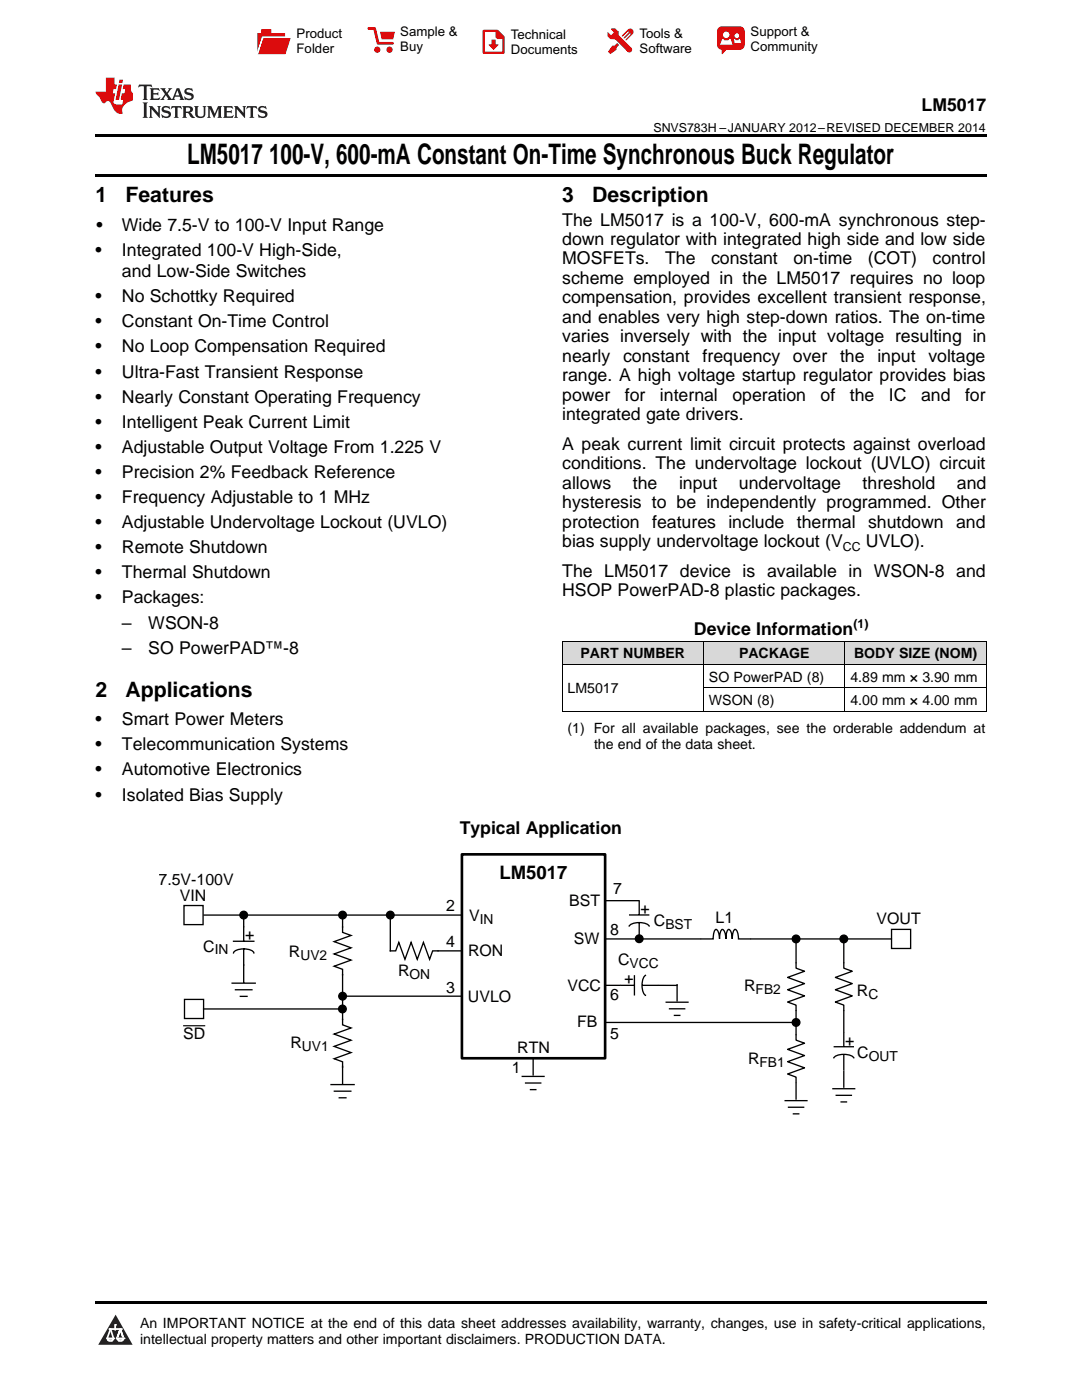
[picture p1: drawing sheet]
<svg xmlns="http://www.w3.org/2000/svg" width="216mm" height="279mm" viewBox="0 0 216 279" stroke-linecap="round" stroke-linejoin="round" font-family="sans-serif">
<defs><g id="words">
<g font-size="5.6">
<text x="37.3" y="32.8">LM5017</text>
<text x="53.7" y="32.8">100-V, 600-mA Constant On-Time Synchronous Buck Regulator</text>
</g>
<g font-size="4.2">
<text x="19" y="40.4">1</text>
<text x="25" y="40.4">Features</text>
<text x="112.2" y="40.4">3</text>
<text x="118.2" y="40.4">Description</text>
<text x="19" y="139">2</text>
<text x="25" y="139">Applications</text>
</g>
<text font-size="3.7" x="99.7" y="175.5">LM5017</text>
<g font-size="3.5">
<text x="183.9" y="22.2">LM5017</text>
<text x="19.2" y="46.1">•</text>
<text x="24.3" y="46.1">Wide 7.5-V to 100-V Input Range</text>
<text x="112.2" y="45">The LM5017 is a 100-V, 600-mA synchronous step-</text>
<text x="19" y="51.1">•</text>
<text x="24.3" y="51.1">Integrated 100-V High-Side,</text>
<text x="112.2" y="48.9">down regulator with integrated high side and low side</text>
<text x="112.2" y="52.8">MOSFETs.</text>
<text x="132.7" y="52.8">The</text>
<text x="141.9" y="52.8">constant</text>
<text x="158.3" y="52.8">on-time</text>
<text x="173.2" y="52.8">(COT)</text>
<text x="186.1" y="52.8">control</text>
<text x="24.3" y="55.3">and Low-Side Switches</text>
<text x="112.2" y="56.7">scheme employed in the LM5017 requires no loop</text>
<text x="19" y="60.3">•</text>
<text x="19" y="65.3">•</text>
<text x="24.3" y="60.3">No Schottky Required</text>
<text x="24.3" y="65.3">Constant On-Time Control</text>
<text x="112.2" y="60.5">compensation, provides excellent transient response,</text>
<text x="112.2" y="64.4">and enables very high step-down ratios. The on-time</text>
<text x="19" y="70.3">•</text>
<text x="24.3" y="70.3">No Loop Compensation Required</text>
<text x="112.2" y="68.3">varies inversely with the input voltage resulting in</text>
<text x="19" y="75.4">•</text>
<text x="24.3" y="75.4">Ultra-Fast Transient Response</text>
<text x="112.2" y="72.2">nearly</text>
<text x="112.2" y="76.1">range. A high voltage startup regulator provides bias</text>
<text x="124.3" y="72.2">constant</text>
<text x="140.2" y="72.2">frequency</text>
<text x="158.2" y="72.2">over</text>
<text x="167.6" y="72.2">the</text>
<text x="175.1" y="72.2">input</text>
<text x="185.3" y="72.2">voltage</text>
<text x="19" y="80.4">•</text>
<text x="24.3" y="80.4">Nearly Constant Operating Frequency</text>
<text x="112.2" y="79.9">power</text>
<text x="112.2" y="83.8">integrated gate drivers.</text>
<text x="124.7" y="79.9">for</text>
<text x="131.7" y="79.9">internal</text>
<text x="146.1" y="79.9">operation</text>
<text x="163.7" y="79.9">of</text>
<text x="169.6" y="79.9">the</text>
<text x="177.4" y="79.9">IC</text>
<text x="183.8" y="79.9">and</text>
<text x="192.6" y="79.9">for</text>
<text x="19" y="85.4">•</text>
<text x="24.3" y="85.4">Intelligent Peak Current Limit</text>
<text x="112.2" y="89.8">A peak current limit circuit protects against overload</text>
<text x="19" y="90.4">•</text>
<text x="19" y="95.4">•</text>
<text x="24.3" y="90.4">Adjustable Output Voltage From 1.225 V</text>
<text x="24.3" y="95.4">Precision 2% Feedback Reference</text>
<text x="112.2" y="93.7">conditions. The undervoltage lockout (UVLO) circuit</text>
<text x="19" y="100.4">•</text>
<text x="24.3" y="100.4">Frequency Adjustable to 1 MHz</text>
<text x="112.2" y="97.5">allows</text>
<text x="112.2" y="101.4">hysteresis to be independently programmed. Other</text>
<text x="126.3" y="97.5">the</text>
<text x="135.5" y="97.5">input</text>
<text x="147.4" y="97.5">undervoltage</text>
<text x="172.1" y="97.5">threshold</text>
<text x="190.9" y="97.5">and</text>
<text x="19" y="105.4">•</text>
<text x="24.3" y="105.4">Adjustable Undervoltage Lockout (UVLO)</text>
<text x="112.2" y="105.3">protection</text>
<text x="130.1" y="105.3">features</text>
<text x="145.3" y="105.3">include</text>
<text x="159" y="105.3">thermal</text>
<text x="173.2" y="105.3">shutdown and</text>
<text x="19" y="110.4">•</text>
<text x="24.3" y="110.4">Remote Shutdown</text>
<text x="112.2" y="109.2">bias supply undervoltage lockout (V</text>
<text x="172.8" y="109.2">UVLO).</text>
<text x="19" y="115.4">•</text>
<text x="24.3" y="115.4">Thermal Shutdown</text>
<text x="112.2" y="115.1">The LM5017 device is available in WSON-8 and</text>
<text x="112.2" y="119">HSOP PowerPAD-8 plastic packages.</text>
<text x="19" y="120.4">•</text>
<text x="24.3" y="120.4">Packages:</text>
<text x="24.3" y="125.5">–</text>
<text x="29.6" y="125.5">WSON-8</text>
<text x="24.3" y="130.6">–</text>
<text x="29.6" y="130.6">SO PowerPAD™-8</text>
<text x="138.5" y="126.8">Device Information</text>
<text x="19" y="144.7">•</text>
<text x="19" y="149.8">•</text>
<text x="24.3" y="144.7">Smart Power Meters</text>
<text x="24.3" y="149.8">Telecommunication Systems</text>
<text x="19" y="154.8">•</text>
<text x="24.3" y="154.8">Automotive Electronics</text>
<text x="19" y="159.8">•</text>
<text x="24.3" y="159.8">Isolated Bias Supply</text>
<text x="91.7" y="166.5">Typical Application</text>
</g>
<g font-size="3.2">
<text x="31.6" y="176.5">7.5V-100V</text>
<text x="35.9" y="179.7">VIN</text>
<text x="122.3" y="178.5">7</text>
<text x="89" y="181.8">2</text>
<text x="93.6" y="183.9">V</text>
<text x="113.6" y="180.9">BST</text>
<text x="127.8" y="182.4">+</text>
<text x="130.5" y="184.8">C</text>
<text x="142.8" y="184.3">L1</text>
<text x="174.9" y="184.5">VOUT</text>
<text x="40.6" y="189.9">C</text>
<text x="48.9" y="187.7">+</text>
<text x="57.6" y="190.9">R</text>
<text x="89" y="189">4</text>
<text x="93.4" y="190.8">RON</text>
<text x="114.5" y="188.3">SW</text>
<text x="121.8" y="186.6">8</text>
<text x="79.4" y="194.9">R</text>
<text x="113.2" y="197.9">VCC</text>
<text x="123.3" y="192.6">C</text>
<text x="126.4" y="196.4" transform="rotate(-90 126.4 196.4)">+</text>
<text x="148.5" y="197.8">R</text>
<text x="89" y="198.1">3</text>
<text x="93.4" y="200">UVLO</text>
<text x="121.8" y="199.7">6</text>
<text x="171" y="198.8">R</text>
<text x="36.5" y="207.4">SD</text>
<text x="57.9" y="209.3">R</text>
<text x="115.1" y="205">FB</text>
<text x="121.8" y="207.3">5</text>
<text x="168.6" y="208.7">+</text>
<text x="102.1" y="214.2">1</text>
<text x="103.2" y="210.1">RTN</text>
<text x="149.3" y="212.4">R</text>
<text x="171" y="211.2">C</text>
</g>
<g font-size="2.8">
<text x="115.8" y="131.4">PART NUMBER</text>
<text x="147.5" y="131.4">PACKAGE</text>
<text x="170.4" y="131.4">BODY SIZE (NOM)</text>
<text x="141.5" y="136.1">SO PowerPAD (8)</text>
<text x="169.7" y="136.1">4.89 mm × 3.90 mm</text>
<text x="113.2" y="138.4">LM5017</text>
<text x="141.5" y="140.7">WSON (8)</text>
<text x="169.7" y="140.7">4.00 mm × 4.00 mm</text>
<text x="113.2" y="146.2">(1) For all available packages, see the orderable addendum at</text>
<text x="118.5" y="149.4">the end of the data sheet.</text>
<text x="95.7" y="184.5">IN</text>
<text x="132.8" y="185.4">BST</text>
<text x="42.9" y="190.5">IN</text>
<text x="59.9" y="191.5">UV2</text>
<text x="81.7" y="195.5">ON</text>
<text x="125.6" y="193.2">VCC</text>
<text x="150.8" y="198.4">FB2</text>
<text x="173.3" y="199.4">C</text>
<text x="60.2" y="209.8">UV1</text>
<text x="151.5" y="213">FB1</text>
<text x="173.3" y="211.7">OUT</text>
<text x="27.9" y="265">An IMPORTANT NOTICE at the end of this data sheet addresses availability, warranty, changes, use in safety-critical applications,</text>
<text x="27.9" y="268.2">intellectual property matters and other important disclaimers. PRODUCTION DATA.</text>
</g>
<g font-size="2.6">
<text x="59.2" y="7.6">Product</text>
<text x="59.2" y="10.6">Folder</text>
<text x="79.9" y="7.3">Sample &amp;</text>
<text x="79.9" y="10.2">Buy</text>
<text x="101.9" y="7.8">Technical</text>
<text x="101.9" y="10.8">Documents</text>
<text x="127.6" y="7.6">Tools &amp;</text>
<text x="127.6" y="10.6">Software</text>
<text x="149.8" y="7.2">Support &amp;</text>
<text x="149.8" y="10.2">Community</text>
</g>
<g font-size="2.5">
<text x="130.4" y="26.3">SNVS783H –JANUARY 2012–REVISED DECEMBER 2014</text>
<text x="168.2" y="109.9">CC</text>
<text x="170.3" y="125.3">(1)</text>
</g>
</g></defs>
<g fill="#d8d8d8">
<path d="M112.2 128h28.2v4.7h-28.2z"/>
<path d="M140.4 128h28.2v4.7h-28.2z"/>
<path d="M168.6 128h28.2v4.7h-28.2z"/>
</g>
<path d="M23.1 262.4l3.4 6h-6.9z" fill="#231f20"/>
<path d="M21.4 267.1h1.2l-.3 .5h-.3a.55 .55 0 0 1-.6-.5z" fill-rule="evenodd" fill="#fff"/>
<path d="M21.4 267.1h1.2l-.3 .5h-.3a.55 .55 0 0 1-.6-.5z" fill="none" stroke="#231f20" stroke-width=".34"/>
<path d="M21.4 267.1l1.2 .1-.3 .4h-.5z" fill="none" stroke="#fff" stroke-width=".34"/>
<path d="M23 265.3h.1" fill="none" stroke="#fff" stroke-width=".34"/>
<path d="M23 264.4v.9z" fill="#fff"/>
<path d="M23 264.4v.9z" fill="none" stroke="#fff" stroke-width=".34"/>
<circle cx="23" cy="264.4" r=".17" fill="#fff"/>
<path d="M21.9 265.2h.1" fill="none" stroke="#fff" stroke-width=".34"/>
<path d="M21.9 265.2h2.3z" fill="#fff"/>
<path d="M21.9 265.2h2.3z" fill="none" stroke="#fff" stroke-width=".34"/>
<circle cx="24.2" cy="265.2" r=".17" fill="#fff"/>
<path d="M23.3 267.1h.1" fill="none" stroke="#fff" stroke-width=".34"/>
<path d="M24 265.2l-.7 1.9z" fill="#fff"/>
<path d="M24 265.2l-.7 1.9z" fill="none" stroke="#fff" stroke-width=".34"/>
<path d="M24 265.2l.7 1.9z" fill="#fff"/>
<path d="M24 265.2l.7 1.9z" fill="none" stroke="#fff" stroke-width=".34"/>
<path d="M24.6 267.1h.1" fill="none" stroke="#fff" stroke-width=".34"/>
<circle cx="21.4" cy="267.1" r=".17" fill="#fff"/>
<path d="M22.1 265.2l-.7 1.9z" fill="#fff"/>
<path d="M22.1 265.2l-.7 1.9z" fill="none" stroke="#fff" stroke-width=".34"/>
<path d="M22.1 265.2l.5 1.9z" fill="#fff"/>
<path d="M22.1 265.2l.5 1.9z" fill="none" stroke="#fff" stroke-width=".34"/>
<circle cx="22.6" cy="267.1" r=".17" fill="#fff"/>
<path d="M23.4 267.1h1.3a.65 .65 0 0 1-.7 .5 .65 .65 0 0 1-.6-.5z" fill-rule="evenodd" fill="#fff"/>
<path d="M23.4 267.1h1.3a.65 .65 0 0 1-.7 .5 .65 .65 0 0 1-.6-.5z" fill="none" stroke="#231f20" stroke-width=".34"/>
<path d="M23.4 267.1h1.3l-.4 .5h-.6z" fill="none" stroke="#fff" stroke-width=".34"/>
<path d="M23.3 267.1h.1" fill="none" stroke="#fff" stroke-width=".34"/>
<circle cx="24.7" cy="267.1" r=".17" fill="#fff"/>
<path d="M19 259.7h177.8v.5h-177.8z" fill="#000"/>
<path d="M46.6 190.2a2.52 2.52 0 0 1 2.6-.8 1.52 1.52 0 0 1 1.5 .8M46.6 187.9h4.1M48.6 185v2.9M48.6 189.4v3.2M68.4 185v1.1l1.7 .6-3.4 1.2 3.4 1.3-3.4 1.2 3.4 1.2-3.4 1.2 1.7 .6v1.1M77.9 189.8h1.1l.6-1.7 1.2 3.4 1.2-3.4 1.3 3.4 1.2-3.4 1.2 3.4 .6-1.7h1.1M68.4 203.5v1l1.7 .6-3.4 1.3 3.4 1.2-3.4 1.2 3.4 1.3-3.4 1.2 1.7 .6v1.1" fill="none" stroke="#000" stroke-width=".26"/>
<path d="M92.2 170.5h28.5v40.7h-28.5z" fill-rule="evenodd" fill="#fff"/>
<path d="M92.2 170.5h28.5v40.7h-28.5z" fill="none" stroke="#000" stroke-width=".53"/>
<g fill="none" stroke="#000" stroke-width=".26">
<path d="M120.7 179.7h6.8v2.9M36.7 180.7h3.8v3.8h-3.8zM36.8 199.5h3.8v3.8h-3.8zM40.7 182.6h51.6M46.3 196.2h4.6M47 197.5h3.3M48 198.8h1.3M48.6 182.6v2.4M48.6 192.6v3.4M68.4 182.6v2.4M68.4 194.5v9M68.4 198.8h23.8"/>
<path d="M77.9 182.6v7.2M87.4 189.8h4.8M120.7 187.4h21.6v-.6a1.41 1.41 0 0 1 .6-1.3 .8 .8 0 0 1 .5 .8l.2 1.1v-.6a1.4 1.4 0 0 1 .5-1.3 1.42 1.42 0 0 1 .7 1.3v.6l.1-.6a1.4 1.4 0 0 1 .5-1.3 1.42 1.42 0 0 1 .7 1.3v.6v-.6a1.4 1.4 0 0 1 .6-1.3 1.34 1.34 0 0 1 .6 1.3l.1 .6h30.5M120.7 196.6h5.9M125.5 184.9a2.52 2.52 0 0 1 2.7-.7 1.53 1.53 0 0 1 1.4 .7M125.5 182.6h4.1M126.6 194.6v4.1M127.5 184.1v3.2M128.1 196.6l7 .1M128.9 194.6a2.51 2.51 0 0 0-.7 2.7 1.52 1.52 0 0 0 .7 1.4M135.1 196.4v3.4M158.8 187.4v5.8l1.7 .6-3.3 1.3 3.3 1.2-3.3 1.2 3.3 1.3-3.3 1.2 1.6 .6v7l1.7 .6-3.3 1.2 3.3 1.3-3.3 1.2 3.3 1.2-3.3 1.2 1.6 .7v4.5"/>
<path d="M168.4 187.4v5.8l1.7 .6-3.4 1.3 3.4 1.2-3.4 1.2 3.4 1.3-3.4 1.2 1.7 .6v8.3M177.9 185.5h3.8v3.8h-3.8zM40.6 201.4h27.8M66.1 216.5h4.6M66.7 217.8h3.3M67.7 219.1h1.3M68.4 212.8v3.5M104.1 214.8h4.6M104.7 216.1h3.3M105.7 217.5h1.4M106.4 211.2v3.4M120.7 204.1h38.1"/>
<path d="M132.8 200h4.6M133.5 201.3h3.3M134.4 202.6h1.4M156.5 219.7h4.7M166.1 217.3h4.6M166.3 211.2a2.51 2.51 0 0 1 2.7-.7 1.53 1.53 0 0 1 1.4 .7M166.3 208.9h4.1M166.7 218.6h3.3M167.7 219.9h1.3M168.4 210.4v6.7M157.2 221h3.3M158.2 222.3h1.3"/>
<circle cx="48.6" cy="182.6" r=".76"/>
<circle cx="68.4" cy="198.8" r=".76"/>
<circle cx="68.4" cy="182.6" r=".76"/>
<circle cx="77.9" cy="182.6" r=".76"/>
<circle cx="127.5" cy="187.3" r=".76"/>
<circle cx="158.8" cy="187.4" r=".76"/>
<circle cx="168.4" cy="187.4" r=".76"/>
<circle cx="68.3" cy="201.4" r=".76"/>
<circle cx="158.8" cy="204.1" r=".76"/>
</g>
<g fill="#000">
<circle cx="48.6" cy="182.6" r=".76"/>
<circle cx="68.4" cy="198.8" r=".76"/>
<circle cx="68.4" cy="182.6" r=".76"/>
<circle cx="77.9" cy="182.6" r=".76"/>
<circle cx="127.5" cy="187.3" r=".76"/>
<circle cx="158.8" cy="187.4" r=".76"/>
<circle cx="168.4" cy="187.4" r=".76"/>
<circle cx="68.3" cy="201.4" r=".76"/>
<circle cx="158.8" cy="204.1" r=".76"/>
</g>
<path d="M36.5 204.7h4.5" fill="none" stroke="#000" stroke-width=".23"/>
<path d="M112.2 132.6h84.6M112.2 128h84.6M112.2 128v14M140.4 128v14M140.4 137.3h56.4M168.6 128v14M196.8 128v14M112.2 141.9h84.6" fill="none" stroke="#000" stroke-width=".2"/>
<path d="M19 34.8h177.8v.5h-177.8zM19 26.8h177.8v.6h-177.8z" fill="#000"/>
<path d="M27.7 16.9l-.1 .6 .6-.3h.5v.2v2.2l-.2 .4h1l-.2-.4v-2.2v-.2h.5l.6 .3-.2-.6zM29.9 17.6l.2 .4v1.6l-.2 .4h1.9l.1-.6a1.09 1.09 0 0 1-1.3 .1v-.6h.6l.4 .2v-.7l-.2 .2h-.8v-.6l.2-.1a1.01 1.01 0 0 1 1 .3l-.1-.6zM32 17.6l.9 1.2-1 1.2h.9l-.2-.3 .5-.7 .5 .7-.3 .3h1.7l-.2-.3 .1-.4h1l.1 .4-.2 .3h1l-.3-.4-.7-2h-.5l-1 2.2-.8-1.1 .9-1.1h-.9l.2 .2-.4 .7-.4-.7 .2-.2zM35.4 18l.4 1h-.8zM37 17.7a.66 .66 0 0 0-.2 .8 .66 .66 0 0 0 .6 .4l.7 .2 .1 .2a.8 .8 0 0 1-.7 .4 .8 .8 0 0 1-.7-.5l.1 .8 .2-.2a.94 .94 0 0 0 1.1 .1 .94 .94 0 0 0 .4-.9 1.48 1.48 0 0 0-1.3-.6v-.4a1.1 1.1 0 0 1 1.2 .2l-.2-.6-.2 .1-.5-.1zM28.5 20.4l.2 .4v2.3l-.2 .4h1l-.2-.4v-2.3l.2-.4zM29.7 21.2l.2 .4v1.5l-.2 .4h.8l-.3-.4 .1-1.3 1.6 1.8v-2l.2-.4h-.7l.2 .2v1.1l-1.2-1.3zM32.5 21.3a.66 .66 0 0 0-.2 .8 .66 .66 0 0 0 .6 .4l.6 .2 .2 .2a.8 .8 0 0 1-.8 .4 .8 .8 0 0 1-.7-.5l.2 .7 .2-.1a.94 .94 0 0 0 1 .1 .94 .94 0 0 0 .5-1 1.47 1.47 0 0 0-1.3-.6l-.1-.3a1.1 1.1 0 0 1 1.3 .2l-.2-.6-.2 .1-.5-.2zM34.3 21.2l-.2 .6a.64 .64 0 0 1 .8-.3v1.6l-.2 .4h1l-.3-.4 .1-1.6a.66 .66 0 0 1 .8 .3l-.2-.6zM36.3 21.2l.3 .4v1.5l-.3 .4h1l-.2-.2v-.7h.5l.1 .1a.8 .8 0 0 0 1.2 .7l-1-1a.62 .62 0 0 0 .6-.5 .62 .62 0 0 0-.6-.7zM37.1 21.5h.1a.48 .48 0 0 1 .6 0 .48 .48 0 0 1 .1 .6l-.2 .1-.6 .1zM38.7 21.2l.2 .2a2.29 2.29 0 0 0 .4 2 1.05 1.05 0 0 0 1.7-.7v-1.3l.2-.2h-.8l.2 .4v1.1a.61 .61 0 0 1-.6 .6 .61 .61 0 0 1-.6-.6v-1.1l.3-.4zM41.3 21.2l.3 .4v1.5l-.3 .4h.8l-.2-.4v-1.4l.8 1.9 .9-1.9v1.4l-.2 .4h.9l-.2-.4v-1.5l.2-.4h-.8l-.7 1.5-.6-1.5zM44.5 21.2l.2 .4v1.5l-.2 .4h1.9l.2-.6a1.1 1.1 0 0 1-1.4 .2v-.7h.6l.4 .2v-.6l-.2 .1-.8 .1v-.6l.2-.1a1.02 1.02 0 0 1 1.1 .2l-.2-.5zM46.7 21.2l.2 .4v1.5l-.2 .4h.8l-.3-.4 .1-1.3 1.6 1.8v-2l.2-.4h-.7l.2 .2v1.1l-1.2-1.3zM49.3 21.2l-.1 .6a.64 .64 0 0 1 .8-.3v1.6l-.3 .4h1l-.2-.4v-1.6a.66 .66 0 0 1 .8 .3l-.1-.6zM51.7 21.3a.66 .66 0 0 0-.2 .7 .66 .66 0 0 0 .7 .5l.6 .2 .1 .2a.8 .8 0 0 1-.7 .4 .8 .8 0 0 1-.7-.5l.1 .7 .2-.1a.94 .94 0 0 0 1.1 .1 .94 .94 0 0 0 .4-1 1.48 1.48 0 0 0-1.2-.6l-.1-.3a1.1 1.1 0 0 1 1.2 .2l-.2-.6-.1 .1-.6-.2z" fill="#231f20"/>
<path d="M21.1 15.5v2.8h-2v.4l.9 .9a.96 .96 0 0 0 1 1 .59 .59 0 0 1 .5-.4 .59 .59 0 0 1 .5 .3l.4 .8a1.61 1.61 0 0 0 2.1 1.3 1.63 1.63 0 0 1 1.1-2.2l.9-.3v-1.5a1.6 1.6 0 0 1-.4-1.7h-1.4l-.2 .9h.5l-.2 .8h-.5l-.2 1v.3h.5l-.2 .9h-.7a.74 .74 0 0 1-1-.6l.3-1.6h-.5l.2-.8h.5l.1-.9h-.4v-1.4zM23.7 16.9l-.7 3h.8l.6-3zM23.8 15.9l-.1 .7h.7l.2-.7z" fill="#ee1d23"/>
<g fill="#d60000">
<path d="M52.1 5.8h2v.8h2.8v4.2h-5.5v-4.2h.7z" fill-rule="evenodd"/>
<path d="M52.4 7.5h5.6l-1 3.3h-5.6z" fill-rule="evenodd"/>
</g>
<path d="M52.4 7.4h5.7l-.1 .1h-5.5l-1.1 3.3z" fill-rule="evenodd" fill="#fff"/>
<path d="M52.4 7.4h5.7l-.1 .1h-5.5l-1.1 3.3z" fill="none" stroke="#fff" stroke-width=".2"/>
<path d="M73.6 5.7h1.1l.7 2.9h2.9" fill="none" stroke="#d60000" stroke-width=".55"/>
<g fill="#d60000">
<path d="M75.8 6.3h3l-.4 1.6h-2.2z" fill-rule="evenodd"/>
<circle cx="75.3" cy="9.9" r=".62"/>
<circle cx="77.7" cy="9.9" r=".62"/>
</g>
<path d="M96.5 6.2h2.7l1.3 1.2v3.1h-4z" fill="none" stroke="#d60000" stroke-width=".44"/>
<g fill="#d60000">
<path d="M98.1 7.9h.8v1h.5l-.9 1.1-1-1v-.1h.6z" fill-rule="evenodd"/>
<path d="M98.9 6.2h.3l1.3 1.2v.4h-1.3l-.3-.4z" fill-rule="evenodd"/>
<path d="M121.9 5.7h.8l.7 .6 .1 .7 2.5 2.5-.8 .8-2.3-2.3-1.1-.2-.6-.6v-.8l.7 .6 .5-.4v-.2l-.5-.5z" fill-rule="evenodd"/>
<path d="M122.2 9.1h.4l.5-.5 .4 .4-.5 .5v.4l-1.2 .9-.5-.5z" fill-rule="evenodd"/>
<path d="M125.3 5.9a.67 .67 0 0 1 .9 0 .67 .67 0 0 1 0 .9z" fill-rule="evenodd"/>
<path d="M125.3 5.9l.9 .9-1.2 1.2h-.2v-.2l1-.9v-.2h-.2l-.9 1h-.2v-.2l.9-1 .1-.2h-.3l-.9 1h-.2v-.2z" fill-rule="evenodd"/>
<circle cx="125.6" cy="9.9" r=".54"/>
</g>
<path d="M123.3 6.3v.7" fill="none" stroke="#d60000" stroke-width=".2"/>
<g fill="#d60000">
<path d="M143.4 5.5l.6-.2h3.6a.95 .95 0 0 1 1 .9v2.8a.95 .95 0 0 1-1 .9h-3.6a.95 .95 0 0 1-.9-.9v-2.8z" fill-rule="evenodd"/>
<path d="M144 9.9h.9l-.7 .9h-.2z" fill-rule="evenodd"/>
</g>
<g fill="#fff">
<path d="M146.6 8.6h1.3z"/>
<path d="M144.1 7.8h.3l.1 .2h.8l.2-.2h.3l.4 1.1h-2.5z" fill-rule="evenodd"/>
<path d="M146.4 7.8h.3l.1 .2h.5l.2-.2h.2l.2 .8h-1.3z" fill-rule="evenodd"/>
<circle cx="144.9" cy="6.9" r=".65"/>
<circle cx="147" cy="7.1" r=".48"/>
</g>
<use href="#words"/>
</svg>
